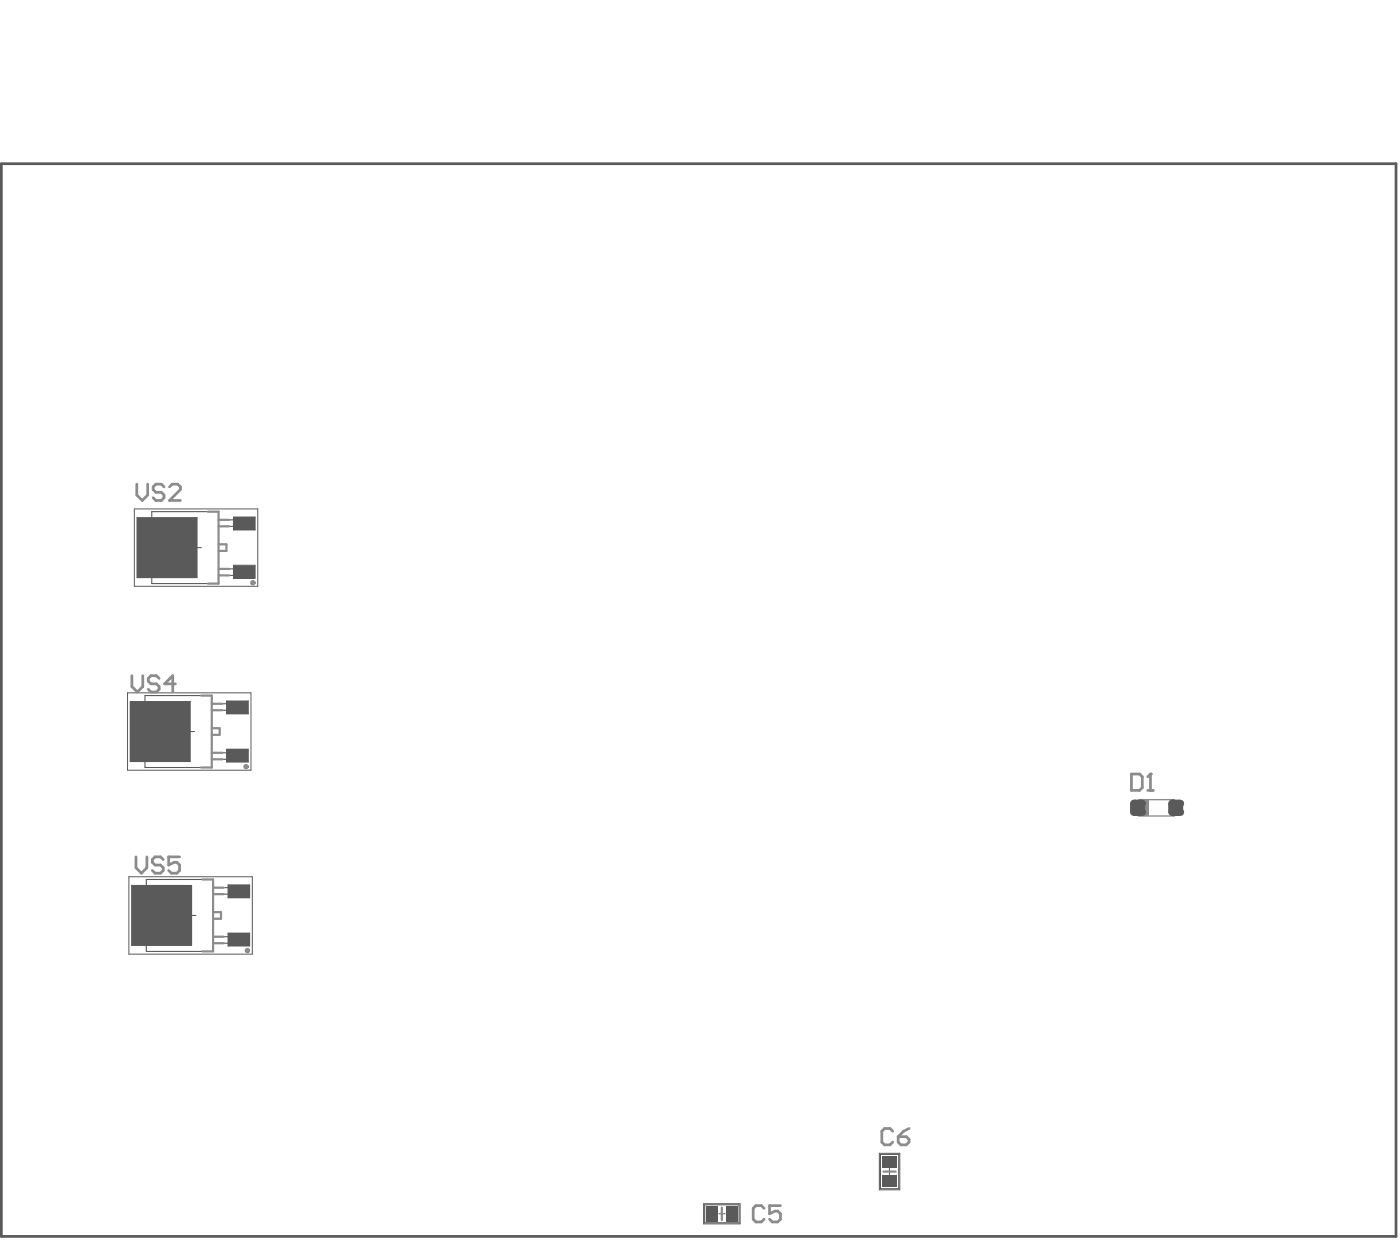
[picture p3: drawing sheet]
<svg xmlns="http://www.w3.org/2000/svg" width="434mm" height="385mm" viewBox="0 0 434 385" stroke-linecap="round" stroke-linejoin="round" font-family="sans-serif">
<path d="M41.6 157.7h38.3v24h-38.3zM39.5 214.7h38.3v24h-38.3zM39.9 271.7h38.3v23.9h-38.3zM272.5 357.4h6.4v11.3h-6.4zM218.1 373h11.3v6.2h-11.3zM222.8 376.1h1.9M223.7 375.1v2M274.7 363h2M275.7 362v2" fill="none" stroke="#5a5a5a" stroke-width=".31"/>
<g fill="none" stroke="#5a5a5a" stroke-width=".34">
<path d="M47 158.5h20.7v22.3h-20.7zM42.5 160.4h18.6v18.6h-18.6zM43.4 177.4a1.35 1.35 0 0 0 1.4 1.3M43.5 162v15.4M44.8 160.6a1.35 1.35 0 0 0-1.4 1.4M44.8 178.6h2.2M44.8 160.7h2.2M50.1 169.7h3.4M51.8 168v3.4M59.1 169.7h3.3M60.7 168v3.4M67.7 161.1h10.3v2h-10.3"/>
<path d="M67.7 176.3h10.3v2h-10.3M67.7 168.7h2.5v2h-2.5M72.4 160.2h6.7v4h-6.7zM72.4 175.2h6.7v3.9h-6.7zM74.1 177.2h3.3M74.1 162.2h3.3M75.7 160.6v3.3M75.7 175.5v3.3M40.4 217.4h18.6v18.6h-18.6zM41.4 219v15.4M42.7 217.6a1.35 1.35 0 0 0-1.4 1.4M42.7 217.7h2.2"/>
<path d="M44.9 215.5h20.7v22.3h-20.7zM65.6 218.1h10.3v2h-10.3M70.3 217.2h6.6v4h-6.6zM72 219.2h3.3M73.6 217.6v3.2M41.3 234.4a1.35 1.35 0 0 0 1.4 1.3M42.7 235.6h2.2M48 226.7h3.4M49.7 225v3.4M57 226.7h3.3M58.6 225v3.4M65.6 233.3h10.3v2h-10.3"/>
<path d="M65.6 225.7h2.5v2h-2.5M70.3 232.2h6.6v3.9h-6.6zM72 234.2h3.3M73.6 232.5v3.3M40.8 274.4h18.6v18.5h-18.6zM41.8 276v15.3M43.1 274.6a1.35 1.35 0 0 0-1.4 1.4M43.1 274.7h2.3M45.4 272.5h20.6v22.3h-20.6zM66 275h10.4v2.1h-10.4M70.7 274.2h6.7v4h-6.7zM72.4 276.1h3.3"/>
<path d="M74 274.5v3.3M41.7 291.3a1.35 1.35 0 0 0 1.4 1.4M43.1 292.6h2.3M48.4 283.7h3.4M50.1 282v3.3M57.4 283.7h3.3M59 282v3.3M66 290.2h10.4v2.1h-10.4M66 282.6h2.5v2.1h-2.5M70.7 289.1h6.7v4h-6.7zM72.4 291.2h3.3M74 289.5v3.3"/>
<path d="M272.9 357.7h5.6v10.6h-5.6zM218.4 373.3h10.7v5.6h-10.7z"/>
</g>
<path d="M.4 50.7h432.3v332.4h-432.3z" fill="none" stroke="#5a5a5a" stroke-width=".84"/>
<path d="M353 247.8h10.9v5h-10.9z" fill="none" stroke="#8c8c8c" stroke-width=".42"/>
<g fill="none" stroke="#8c8c8c" stroke-width=".68">
<path d="M64.4 158.5h3.3v22.3h-3.3M67.7 176.3h3.3M67.7 178.3h3.3M67.7 168.7h2.5v2h-2.5M67.7 161.1h3.3M67.7 163.1h3.3M62.3 215.5h3.3v22.3h-3.3M65.6 218.1h3.3M65.6 225.7h2.5v2h-2.5M65.6 235.3h3.3M65.6 233.3h3.3M65.6 220.1h3.3"/>
<path d="M62.8 272.5h3.2v22.3h-3.2M66 275h3.3M66 277.1h3.3M66 282.6h2.5v2.1h-2.5M66 290.2h3.3M66 292.3h3.3M223.7 374.2v3.8M273.8 363h3.8"/>
</g>
<path d="M354.2 247.8h1.7v5h-1.7z" fill-rule="evenodd" fill="#8c8c8c"/>
<path d="M350.7 239.8h2.5l.9 .9v3.4l-.9 .8h-2.5zM356.6 239.8v5.1M355.7 244.9h1.7" fill="none" stroke="#8c8c8c" stroke-width=".84"/>
<circle cx="356.6" cy="239.8" r=".42" fill="#8c8c8c"/>
<g fill="none" stroke="#8c8c8c" stroke-width=".84">
<path d="M42.4 150v3.4l1.7 1.7 1.7-1.7v-3.4M50.8 150.9l-.8-.9h-1.7l-.8 .9v.8l.8 .8h1.7l.8 .9v.8l-.8 .9h-1.7l-.8-.9M52.5 150.9l.9-.9h1.7l.8 .9v.8l-3.4 3.4h3.4M40.9 209.4v3.3l1.7 1.7 1.7-1.7v-3.3M49.3 210.2l-.8-.8h-1.7l-.9 .8v.9l.9 .8h1.7l.8 .8v.9l-.8 .8h-1.7l-.9-.8M54.4 211.9h-3.4l2.5-2.5v5M356.6 239.8l-.9 .9M42.1 265.5v3.4l1.7 1.7 1.7-1.7v-3.4M50.6 266.3l-.9-.8h-1.6l-.9 .8v.9l.9 .8h1.6l.9 .9v.8l-.9 .9h-1.6l-.9-.9M55.7 265.5h-3.4v2.5l1.7-.8h.8l.9 .8v1.7l-.9 .9h-1.7l-.8-.9M276.7 350.5l-.9-.8h-1.6l-.9 .8v3.4l.9 .8h1.6l.9-.8M278.4 352.2h2.5l.9 .9v.8l-.9 .8h-1.7l-.8-.8z"/>
<path d="M281.8 349.7l-1.7 .8-1.7 1.7M236.8 374.4l-.8-.8h-1.7l-.9 .8v3.4l.9 .8h1.7l.8-.8M241.9 373.6h-3.4v2.5l1.7-.8h.8l.9 .8v1.7l-.9 .8h-1.6l-.9-.8"/>
<circle cx="78.4" cy="180.6" r=".42"/>
<circle cx="76.3" cy="237.6" r=".42"/>
<circle cx="76.7" cy="294.5" r=".42"/>
</g>
<g fill="#5a5a5a">
<path d="M350.2 249l1.2-1.2h2.3l1.2 1.2v2.7l-1.2 1.1h-2.3l-1.2-1.1z" fill-rule="evenodd"/>
<path d="M273.4 364.2h4.6v3.5h-4.6z" fill-rule="evenodd"/>
<path d="M70.6 289.2h6.7v4h-6.7z" fill-rule="evenodd"/>
<path d="M72.3 160.1h6.7v4h-6.7z" fill-rule="evenodd"/>
<path d="M273.3 358.3h4.7v3.4h-4.7z" fill-rule="evenodd"/>
<path d="M219 373.7h3.5v4.8h-3.5z" fill-rule="evenodd"/>
<path d="M225.1 373.7h3.4v4.8h-3.4z" fill-rule="evenodd"/>
<path d="M70.6 274.1h6.7v4h-6.7z" fill-rule="evenodd"/>
<path d="M70.2 232.2h6.7v4h-6.7z" fill-rule="evenodd"/>
<path d="M70.2 217.1h6.7v4h-6.7z" fill-rule="evenodd"/>
<path d="M72.3 175.3h6.7v3.9h-6.7z" fill-rule="evenodd"/>
<path d="M362.1 249l1.2-1.2h2.2l1.2 1.2v2.7l-1.2 1.1h-2.2l-1.2-1.1z" fill-rule="evenodd"/>
<path d="M40.4 217.4h18.6v18.6h-18.6z" fill-rule="evenodd"/>
<path d="M40.8 274.4h18.6v18.5h-18.6z" fill-rule="evenodd"/>
<path d="M42.5 160.4h18.6v18.6h-18.6z" fill-rule="evenodd"/>
</g>
<g fill="#5a5a5a">
<circle cx="353.7" cy="249" r="1.18"/>
<circle cx="351.4" cy="249" r="1.18"/>
<circle cx="351.4" cy="251.7" r="1.18"/>
<circle cx="353.7" cy="251.7" r="1.18"/>
<circle cx="365.5" cy="249" r="1.18"/>
<circle cx="363.3" cy="249" r="1.18"/>
<circle cx="363.3" cy="251.7" r="1.18"/>
<circle cx="365.5" cy="251.7" r="1.18"/>
</g>
</svg>
